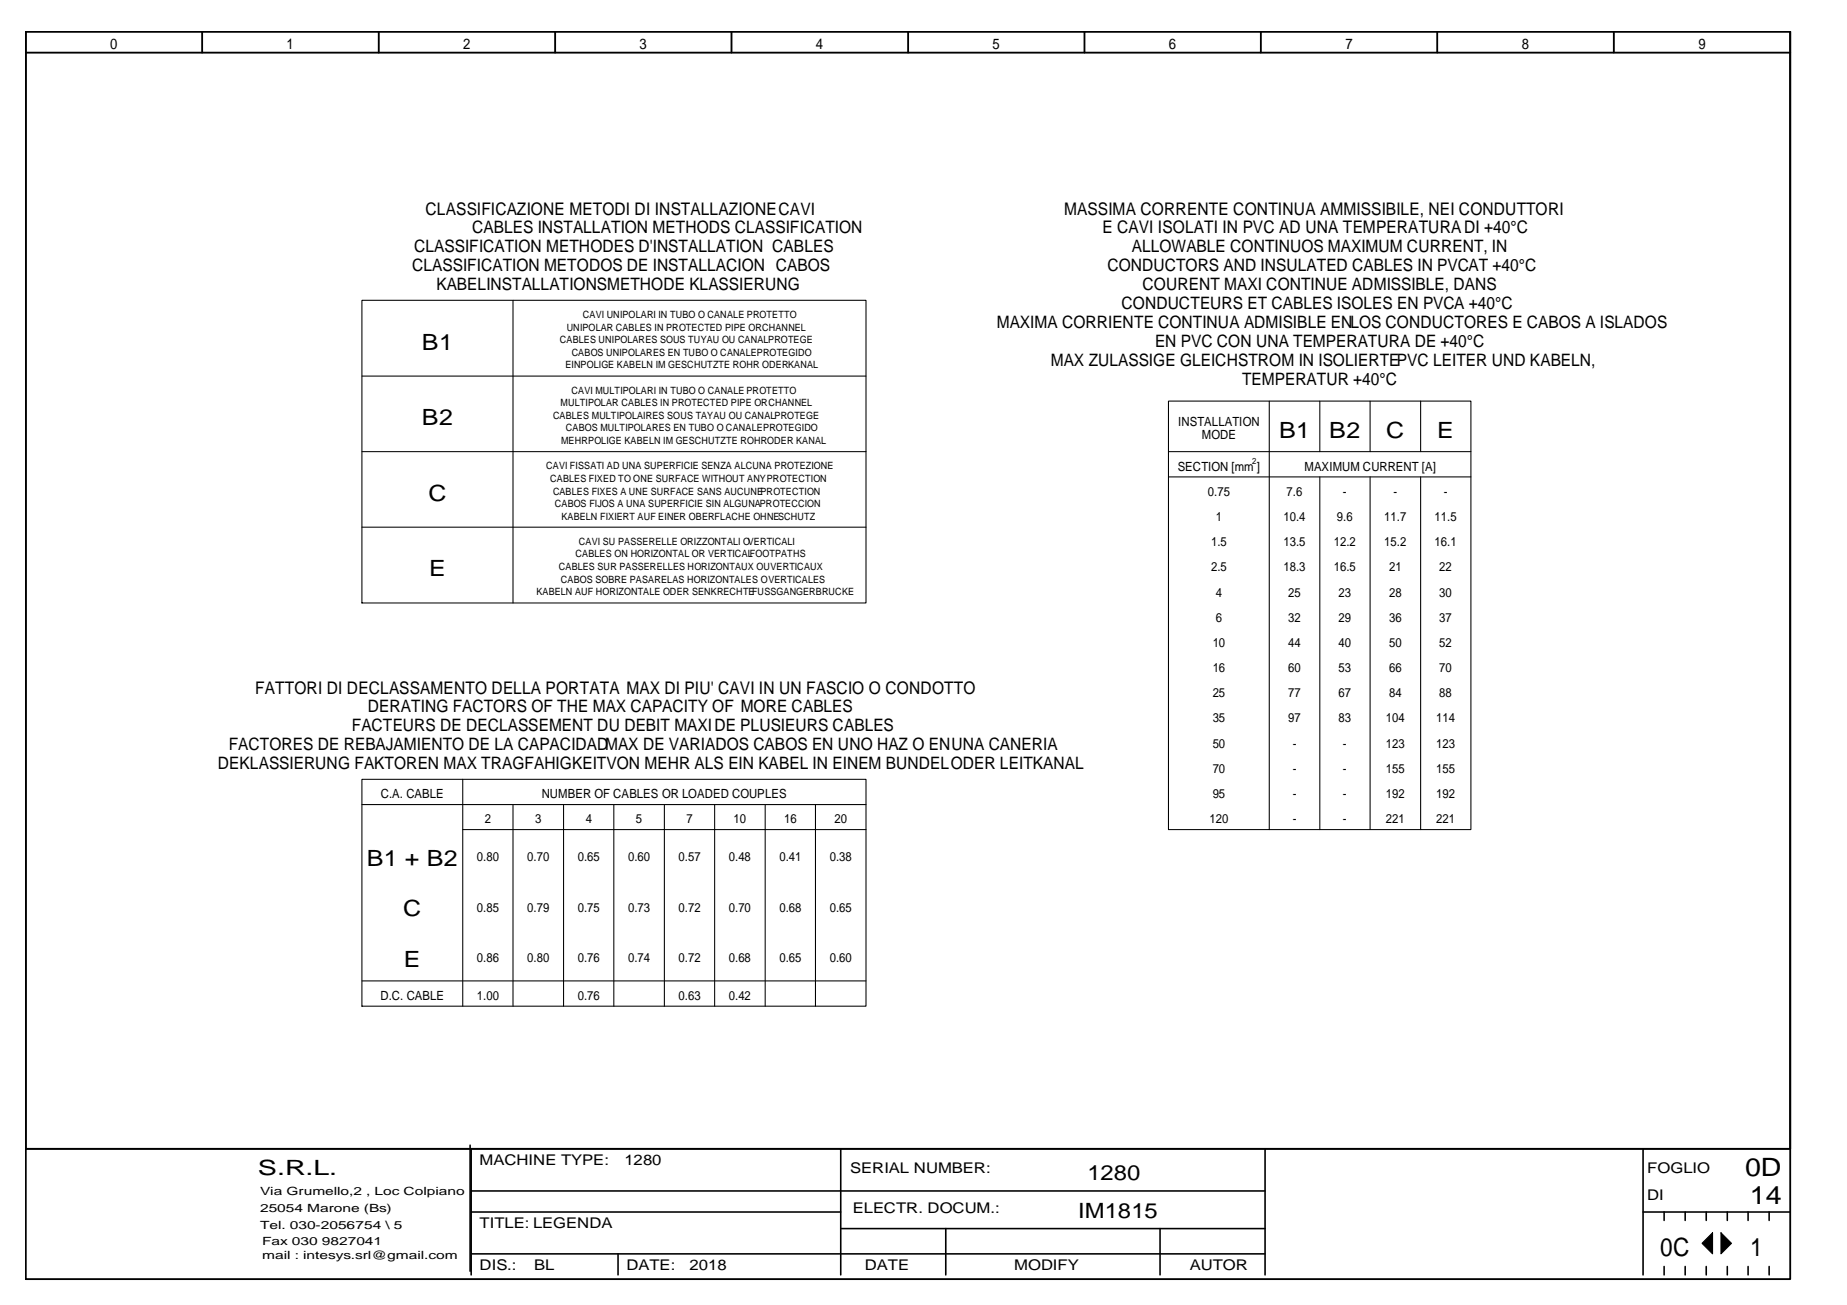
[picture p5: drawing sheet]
<svg xmlns="http://www.w3.org/2000/svg" width="297mm" height="210mm" viewBox="0 0 297 210" stroke-linecap="round" stroke-linejoin="round" font-family="sans-serif">
<defs><g id="words">
<g font-size="4.1">
<text x="280.7" y="189.2">0D</text>
<text x="281.4" y="193.6">14</text>
<text x="267" y="202">0C</text>
<text x="281.5" y="202">1</text>
</g>
<g font-size="3.6">
<text x="67.9" y="56.2">B1</text>
<text x="67.9" y="68.4">B2</text>
<text x="205.7" y="70.4">B1</text>
<text x="213.8" y="70.4">B2</text>
<text x="222.9" y="70.4">C</text>
<text x="231.1" y="70.4">E</text>
<text x="68.9" y="80.5">C</text>
<text x="69" y="92.7">E</text>
<text x="59" y="139.3">B1 + B2</text>
<text x="64.9" y="147.4">C</text>
<text x="64.9" y="155.5">E</text>
</g>
<g font-size="3.4">
<text x="41.5" y="188.9">S.R.L.</text>
<text x="174.9" y="189.9">1280</text>
<text x="173.4" y="196">IM1815</text>
</g>
<g font-size="2.8">
<text x="68.4" y="34.5">CLASSIFICAZIONE METODI DI INSTALLAZIONECAVI</text>
<text x="171.2" y="34.5">MASSIMA CORRENTE CONTINUA AMMISSIBILE, NEI CONDUTTORI</text>
<text x="66.6" y="40.6">CLASSIFICATION METHODES D'INSTALLATION CABLES</text>
<text x="75.9" y="37.5">CABLES INSTALLATION METHODS CLASSIFICATION</text>
<text x="177.3" y="37.5">E CAVI ISOLATI IN PVC AD UNA TEMPERATURADI +40°C</text>
<text x="182" y="40.6">ALLOWABLE CONTINUOS MAXIMUM CURRENT, IN</text>
<text x="66.3" y="43.6">CLASSIFICATION METODOS DE INSTALLACION CABOS</text>
<text x="70.2" y="46.7">KABELINSTALLATIONSMETHODE KLASSIERUNG</text>
<text x="178.1" y="43.6">CONDUCTORS AND INSULATED CABLES IN PVCAT +40°C</text>
<text x="183.8" y="46.7">COURENT MAXI CONTINUE ADMISSIBLE, DANS</text>
<text x="160.3" y="52.7">MAXIMA CORRIENTE CONTINUA ADMISIBLE ENLOS CONDUCTORES E CABOS A ISLADOS</text>
<text x="180.4" y="49.7">CONDUCTEURS ET CABLES ISOLES EN PVCA +40°C</text>
<text x="169" y="58.8">MAX ZULASSIGE GLEICHSTROM IN ISOLIERTEPVC LEITER UND KABELN,</text>
<text x="185.8" y="55.8">EN PVC CON UNA TEMPERATURA DE +40°C</text>
<text x="199.8" y="61.8">TEMPERATUR +40°C</text>
<text x="41.1" y="111.5">FATTORI DI DECLASSAMENTO DELLA PORTATA MAX DI PIU' CAVI IN UN FASCIO O CONDOTTO</text>
<text x="56.6" y="117.6">FACTEURS DE DECLASSEMENT DU DEBIT MAXIDE PLUSIEURS CABLES</text>
<text x="59.2" y="114.6">DERATING FACTORS OF THE MAX CAPACITY OF MORE CABLES</text>
<text x="35" y="123.7">DEKLASSIERUNG FAKTOREN MAX TRAGFAHIGKEITVON MEHR ALS EIN KABEL IN EINEM BUNDELODER LEITKANAL</text>
<text x="36.8" y="120.6">FACTORES DE REBAJAMIENTO DE LA CAPACIDADMAX DE VARIADOS CABOS EN UNO HAZ O ENUNA CANERIA</text>
</g>
<g font-size="2.4">
<text x="17.7" y="8">0</text>
<text x="46.1" y="8">1</text>
<text x="74.5" y="8">2</text>
<text x="102.9" y="8">3</text>
<text x="131.2" y="8">4</text>
<text x="159.6" y="8">5</text>
<text x="188" y="8">6</text>
<text x="216.4" y="8">7</text>
<text x="244.8" y="8">8</text>
<text x="273.1" y="8">9</text>
<text x="77.1" y="187.3">MACHINE TYPE:</text>
<text x="100.4" y="187.3">1280</text>
<text x="136.7" y="188.7">SERIAL NUMBER:</text>
<text x="264.9" y="188.7">FOGLIO</text>
<text x="77.1" y="197.4">TITLE: LEGENDA</text>
<text x="137.2" y="195.1">ELECTR. DOCUM.:</text>
<text x="264.9" y="193.1">DI</text>
<text x="77.1" y="204.2">DIS.:</text>
<text x="85.9" y="204.2">BL</text>
<text x="100.8" y="204.2">DATE:</text>
<text x="110.9" y="204.2">2018</text>
<text x="139.1" y="204.2">DATE</text>
<text x="163.1" y="204.2">MODIFY</text>
<text x="191.3" y="204.2">AUTOR</text>
</g>
<g font-size="2">
<text x="189.5" y="68.6">INSTALLATION</text>
<text x="193.3" y="70.6">MODE</text>
<text x="189.4" y="75.7">SECTION [mm ]</text>
<text x="209.8" y="75.7">MAXIMUM CURRENT [A]</text>
<text x="194.3" y="79.8">0.75</text>
<text x="195.5" y="83.8">1</text>
<text x="206.4" y="83.8">10.4</text>
<text x="206.9" y="79.8">7.6</text>
<text x="215" y="83.8">9.6</text>
<text x="216" y="79.8">-</text>
<text x="222.6" y="83.8">11.7</text>
<text x="224.1" y="79.8">-</text>
<text x="230.7" y="83.8">11.5</text>
<text x="232.2" y="79.8">-</text>
<text x="194.8" y="87.8">1.5</text>
<text x="206.4" y="87.8">13.5</text>
<text x="214.5" y="87.8">12.2</text>
<text x="222.6" y="87.8">15.2</text>
<text x="230.7" y="87.8">16.1</text>
<text x="194.8" y="91.9">2.5</text>
<text x="195.5" y="96">4</text>
<text x="206.4" y="91.9">18.3</text>
<text x="207.2" y="96">25</text>
<text x="214.5" y="91.9">16.5</text>
<text x="215.3" y="96">23</text>
<text x="223.4" y="91.9">21</text>
<text x="223.4" y="96">28</text>
<text x="231.5" y="91.9">22</text>
<text x="231.5" y="96">30</text>
<text x="195.5" y="100">6</text>
<text x="207.2" y="100">32</text>
<text x="215.3" y="100">29</text>
<text x="223.4" y="100">36</text>
<text x="231.5" y="100">37</text>
<text x="195" y="104.1">10</text>
<text x="207.2" y="104.1">44</text>
<text x="215.3" y="104.1">40</text>
<text x="223.4" y="104.1">50</text>
<text x="231.5" y="104.1">52</text>
<text x="195" y="112.2">25</text>
<text x="195" y="108.1">16</text>
<text x="207.2" y="112.2">77</text>
<text x="207.2" y="108.1">60</text>
<text x="215.3" y="112.2">67</text>
<text x="215.3" y="108.1">53</text>
<text x="223.4" y="112.2">84</text>
<text x="223.4" y="108.1">66</text>
<text x="231.5" y="112.2">88</text>
<text x="231.5" y="108.1">70</text>
<text x="195" y="116.2">35</text>
<text x="207.2" y="116.2">97</text>
<text x="215.3" y="116.2">83</text>
<text x="222.9" y="116.2">104</text>
<text x="231" y="116.2">114</text>
<text x="195" y="124.3">70</text>
<text x="195" y="120.3">50</text>
<text x="207.9" y="124.3">-</text>
<text x="207.9" y="120.3">-</text>
<text x="216" y="124.3">-</text>
<text x="216" y="120.3">-</text>
<text x="222.9" y="124.3">155</text>
<text x="222.9" y="120.3">123</text>
<text x="231" y="124.3">155</text>
<text x="231" y="120.3">123</text>
<text x="61.3" y="128.4">C.A. CABLE</text>
<text x="87.1" y="128.4">NUMBER OF CABLES OR LOADED COUPLES</text>
<text x="195" y="128.4">95</text>
<text x="207.9" y="128.4">-</text>
<text x="216" y="128.4">-</text>
<text x="222.9" y="128.4">192</text>
<text x="231" y="128.4">192</text>
<text x="78" y="132.4">2</text>
<text x="86.1" y="132.4">3</text>
<text x="94.2" y="132.4">4</text>
<text x="102.3" y="132.4">5</text>
<text x="110.4" y="132.4">7</text>
<text x="118" y="132.4">10</text>
<text x="126.1" y="132.4">16</text>
<text x="134.2" y="132.4">20</text>
<text x="194.5" y="132.4">120</text>
<text x="207.9" y="132.4">-</text>
<text x="216" y="132.4">-</text>
<text x="222.9" y="132.4">221</text>
<text x="231" y="132.4">221</text>
<text x="76.7" y="138.5">0.80</text>
<text x="84.8" y="138.5">0.70</text>
<text x="92.9" y="138.5">0.65</text>
<text x="101" y="138.5">0.60</text>
<text x="109.1" y="138.5">0.57</text>
<text x="117.2" y="138.5">0.48</text>
<text x="125.3" y="138.5">0.41</text>
<text x="133.4" y="138.5">0.38</text>
<text x="76.7" y="146.6">0.85</text>
<text x="84.8" y="146.6">0.79</text>
<text x="92.9" y="146.6">0.75</text>
<text x="101" y="146.6">0.73</text>
<text x="109.1" y="146.6">0.72</text>
<text x="117.2" y="146.6">0.70</text>
<text x="125.3" y="146.6">0.68</text>
<text x="133.4" y="146.6">0.65</text>
<text x="76.7" y="154.7">0.86</text>
<text x="84.8" y="154.7">0.80</text>
<text x="92.9" y="154.7">0.76</text>
<text x="101" y="154.7">0.74</text>
<text x="109.1" y="154.7">0.72</text>
<text x="117.2" y="154.7">0.68</text>
<text x="125.3" y="154.7">0.65</text>
<text x="133.4" y="154.7">0.60</text>
<text x="61.2" y="160.8">D.C. CABLE</text>
<text x="76.7" y="160.8">1.00</text>
<text x="92.9" y="160.8">0.76</text>
<text x="109.1" y="160.8">0.63</text>
<text x="117.2" y="160.8">0.42</text>
</g>
<g font-size="1.8">
<text x="41.8" y="192.2">Via Grumello,2 , Loc Colpiano</text>
<text x="41.8" y="194.9">25054 Marone (Bs)</text>
<text x="41.8" y="197.6">Tel. 030-2056754 \ 5</text>
<text x="42.2" y="202.6">mail : intesys.srl@gmail.com</text>
<text x="42.2" y="200.2">Fax 030 9827041</text>
</g>
<g font-size="1.6">
<text x="91.1" y="53.2">UNIPOLAR CABLES IN PROTECTED PIPE ORCHANNEL</text>
<text x="93.7" y="51.1">CAVI UNIPOLARI IN TUBO O CANALE PROTETTO</text>
<text x="90" y="55.2">CABLES UNIPOLARES SOUS TUYAU OU CANALPROTEGE</text>
<text x="90.9" y="59.3">EINPOLIGE KABELN IM GESCHUTZTE ROHR ODERKANAL</text>
<text x="91.9" y="57.2">CABOS UNIPOLARES EN TUBO O CANALEPROTEGIDO</text>
<text x="90.2" y="65.4">MULTIPOLAR CABLES IN PROTECTED PIPE ORCHANNEL</text>
<text x="91.9" y="63.3">CAVI MULTIPOLARI IN TUBO O CANALE PROTETTO</text>
<text x="88.9" y="67.4">CABLES MULTIPOLAIRES SOUS TAYAU OU CANALPROTEGE</text>
<text x="90.3" y="71.4">MEHRPOLIGE KABELN IM GESCHUTZTE ROHRODER KANAL</text>
<text x="91" y="69.4">CABOS MULTIPOLARES EN TUBO O CANALEPROTEGIDO</text>
<text x="87.8" y="75.5">CAVI FISSATI AD UNA SUPERFICIE SENZA ALCUNA PROTEZIONE</text>
<text x="88.5" y="77.5">CABLES FIXED TO ONE SURFACE WITHOUT ANYPROTECTION</text>
<text x="88.9" y="79.5">CABLES FIXES A UNE SURFACE SANS AUCUNEPROTECTION</text>
<text x="89.2" y="81.6">CABOS FIJOS A UNA SUPERFICIE SIN ALGUNAPROTECCION</text>
<text x="90.3" y="83.6">KABELN FIXIERT AUF EINER OBERFLACHE OHNESCHUTZ</text>
<text x="92.6" y="89.7">CABLES ON HORIZONTAL OR VERTICALFOOTPATHS</text>
<text x="93.1" y="87.6">CAVI SU PASSERELLE ORIZZONTALI OVERTICALI</text>
<text x="86.3" y="95.8">KABELN AUF HORIZONTALE ODER SENKRECHTEFUSSGANGERBRUCKE</text>
<text x="89.9" y="91.7">CABLES SUR PASSERELLES HORIZONTAUX OUVERTICAUX</text>
<text x="90.2" y="93.7">CABOS SOBRE PASARELAS HORIZONTALES OVERTICALES</text>
</g>
<text font-size="1.4" x="201.4" y="74.6">2</text>
</g></defs>
<g fill="none" stroke="#000" stroke-width=".25">
<path d="M4.1 184.8h283.8M75.6 184.2v20.3M75.8 184.8v20.3M75.8 191.6h127.7M75.8 194.9h59.4M135.2 184.8v20.3M135.2 197.6h68.3M152.1 197.6v7.5M186.6 197.6v7.5M203.5 184.8v20.3M264.2 194.9h23.7M264.2 184.8v20.3"/>
<path d="M267.6 194.9v1.4M271 194.9v1.4M274.4 194.9v1.4M277.8 194.9v1.4M281.1 194.9v1.4M284.5 194.9v1.4M75.8 201.7h127.7M99.4 201.7v3.4M267.6 203.7v1.4M271 203.7v1.4M274.4 203.7v1.4M277.8 203.7v1.4"/>
<path d="M281.1 203.7v1.4M284.5 203.7v1.4"/>
</g>
<path d="M273.7 200l1.7-1.7v3.4zM276.8 198.3l1.7 1.7-1.7 1.7z" fill="#000"/>
<g fill="none" stroke="#000" stroke-width=".17">
<path d="M58.2 48.3h81.1v48.7h-81.1zM82.5 48.3v48.7M58.2 60.5h81.1M58.2 72.6h81.1M187.9 64.5h48.7v68.9h-48.7zM187.9 72.6h48.7M187.9 76.7h48.7M204.1 64.5v68.9M212.3 64.5v8.1M212.3 76.7v56.7M220.3 64.5v8.1M220.3 76.7v56.7"/>
<path d="M228.5 64.5v8.1M228.5 76.7v56.7M58.2 84.8h81.1M58.2 125.3h81.1v36.5h-81.1zM58.2 129.4h81.1M74.4 125.3v36.5M74.4 133.4h64.9M82.5 129.4v32.4M90.6 129.4v32.4M98.7 129.4v32.4M106.8 129.4v32.4M114.9 129.4v32.4"/>
<path d="M123.1 129.4v32.4M131.1 129.4v32.4M58.2 157.8h81.1M273.7 200l1.7-1.7v3.4zM276.8 198.3l1.7 1.7-1.7 1.7z"/>
</g>
<path d="M4.1 5.1h283.8v200.6h-283.8zM4.1 5.1h283.8v179.7h-283.8zM4.1 8.5h283.8M32.5 5.1v3.4M60.9 5.1v3.4M89.3 5.1v3.4M117.6 5.1v3.4M146 5.1v3.4M174.4 5.1v3.4M202.8 5.1v3.4M231.1 5.1v3.4M259.5 5.1v3.4" fill="none" stroke="#000" stroke-width=".3"/>
<use href="#words"/>
</svg>
